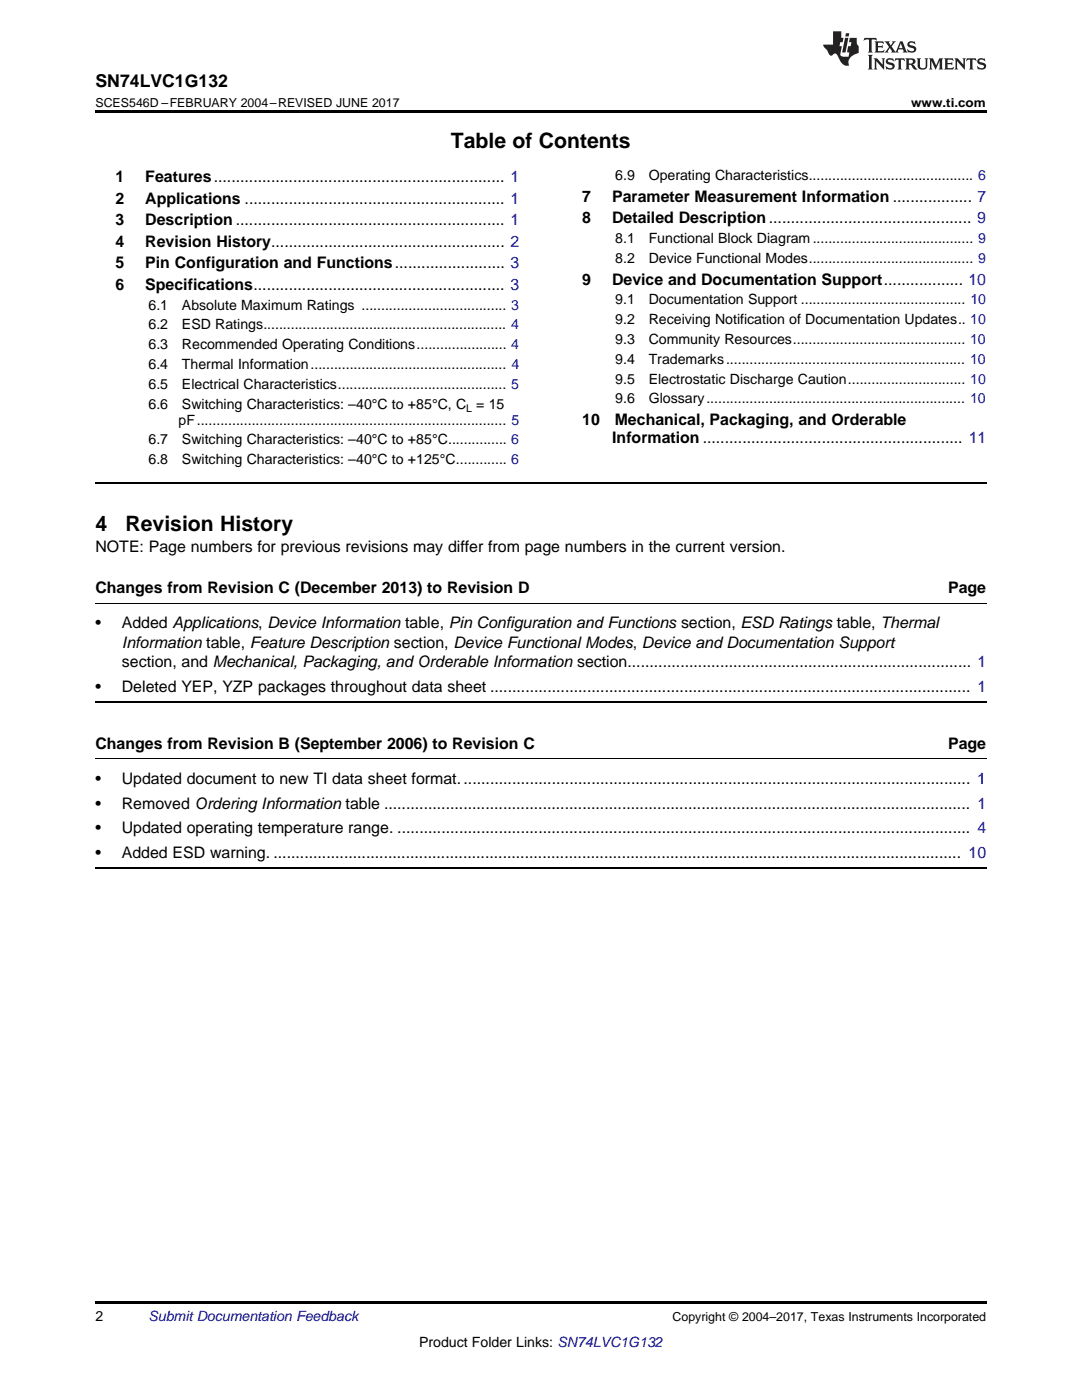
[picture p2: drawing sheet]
<svg xmlns="http://www.w3.org/2000/svg" width="216mm" height="279mm" viewBox="0 0 216 279" stroke-linecap="round" stroke-linejoin="round" font-family="sans-serif">
<defs><g id="words">
<g font-size="4.2">
<text x="90" y="29.6">Table of Contents</text>
<text x="19" y="105.9">4</text>
<text x="25" y="105.9">Revision History</text>
</g>
<text font-size="3.5" x="19" y="17.3">SN74LVC1G132</text>
<g font-size="3.2">
<text x="23" y="36.3">1</text>
<text x="23" y="40.6">2</text>
<text x="29" y="36.3">Features.................................................................. 1</text>
<text x="29" y="40.6">Applications ........................................................... 1</text>
<text x="116.2" y="40.3">7</text>
<text x="122.1" y="40.3">Parameter Measurement Information .................. 7</text>
<text x="23" y="44.9">3</text>
<text x="29" y="44.9">Description ............................................................. 1</text>
<text x="116.2" y="44.6">8</text>
<text x="122.1" y="44.6">Detailed Description.............................................. 9</text>
<text x="23" y="49.2">4</text>
<text x="23" y="53.6">5</text>
<text x="29" y="49.2">Revision History..................................................... 2</text>
<text x="29" y="53.6">Pin Configuration and Functions......................... 3</text>
<text x="23" y="57.9">6</text>
<text x="29" y="57.9">Specifications......................................................... 3</text>
<text x="116.2" y="56.8">9</text>
<text x="122.1" y="56.8">Device and Documentation Support.................. 10</text>
<text x="116.2" y="84.8">10</text>
<text x="122.2" y="88.3">Information ........................................................... 11</text>
<text x="122.7" y="84.8">Mechanical, Packaging, and Orderable</text>
<text x="19" y="110.2">NOTE: Page numbers for previous revisions may differ from page numbers in the current version.</text>
<text x="19" y="118.4">Changes from Revision C (December 2013) to Revision D</text>
<text x="189.2" y="118.4">Page</text>
<text x="19" y="125.4">•</text>
<text x="24.3" y="125.4">Added Applications, Device Information table, Pin Configuration and Functions section, ESD Ratings table, Thermal</text>
<text x="24.3" y="129.3">Information table, Feature Description section, Device Functional Modes, Device and Documentation Support</text>
<text x="24.3" y="133.2">section, and Mechanical, Packaging, and Orderable Information section.............................................................................. 1</text>
<text x="19" y="138.1">•</text>
<text x="24.3" y="138.1">Deleted YEP, YZP packages throughout data sheet ............................................................................................................. 1</text>
<text x="19" y="149.4">Changes from Revision B (September 2006) to Revision C</text>
<text x="189.2" y="149.4">Page</text>
<text x="19" y="156.5">•</text>
<text x="19" y="161.4">•</text>
<text x="24.3" y="156.5">Updated document to new TI data sheet format.................................................................................................................... 1</text>
<text x="24.3" y="161.4">Removed Ordering Information table ..................................................................................................................................... 1</text>
<text x="19" y="166.3">•</text>
<text x="24.3" y="166.3">Updated operating temperature range. .................................................................................................................................. 4</text>
<text x="19" y="171.3">•</text>
<text x="24.3" y="171.3">Added ESD warning. ............................................................................................................................................................ 10</text>
</g>
<g font-size="2.8">
<text x="122.8" y="36">6.9</text>
<text x="129.4" y="36">Operating Characteristics.......................................... 6</text>
<text x="122.8" y="48.5">8.1</text>
<text x="122.8" y="52.5">8.2</text>
<text x="129.4" y="48.5">Functional Block Diagram......................................... 9</text>
<text x="129.4" y="52.5">Device Functional Modes.......................................... 9</text>
<text x="29.6" y="61.8">6.1</text>
<text x="29.6" y="65.8">6.2</text>
<text x="36.3" y="61.8">Absolute Maximum Ratings ..................................... 3</text>
<text x="36.3" y="65.8">ESD Ratings.............................................................. 4</text>
<text x="122.8" y="60.7">9.1</text>
<text x="122.8" y="64.7">9.2</text>
<text x="129.4" y="60.7">Documentation Support .......................................... 10</text>
<text x="129.4" y="64.7">Receiving Notification of Documentation Updates.. 10</text>
<text x="29.6" y="69.7">6.3</text>
<text x="36.3" y="69.7">Recommended Operating Conditions....................... 4</text>
<text x="122.8" y="68.7">9.3</text>
<text x="129.4" y="68.7">Community Resources............................................ 10</text>
<text x="29.6" y="73.7">6.4</text>
<text x="29.6" y="77.6">6.5</text>
<text x="36.3" y="73.7">Thermal Information.................................................. 4</text>
<text x="36.3" y="77.6">Electrical Characteristics........................................... 5</text>
<text x="122.8" y="72.6">9.4</text>
<text x="122.8" y="76.6">9.5</text>
<text x="129.4" y="72.6">Trademarks............................................................. 10</text>
<text x="129.4" y="76.6">Electrostatic Discharge Caution.............................. 10</text>
<text x="29.6" y="81.6">6.6</text>
<text x="36.3" y="81.6">Switching Characteristics: –40°C to +85°C, C</text>
<text x="95" y="81.6">= 15</text>
<text x="122.8" y="80.5">9.6</text>
<text x="129.4" y="80.5">Glossary.................................................................. 10</text>
<text x="29.6" y="88.7">6.7</text>
<text x="35.6" y="84.7">pF............................................................................... 5</text>
<text x="36.3" y="88.7">Switching Characteristics: –40°C to +85°C............... 6</text>
<text x="29.6" y="92.6">6.8</text>
<text x="36.3" y="92.6">Switching Characteristics: –40°C to +125°C............. 6</text>
<text x="19" y="263.6">2</text>
<text x="83.6" y="268.9">Product Folder Links: SN74LVC1G132</text>
</g>
<text font-size="2.8" fill="#0000c8" x="29.6" y="263.6">Submit Documentation Feedback</text>
<g font-size="2.5">
<text x="19" y="21.4">SCES546D –FEBRUARY 2004–REVISED JUNE 2017</text>
<text x="181.8" y="21.4">www.ti.com</text>
<text x="134.2" y="263.6">Copyright © 2004–2017, Texas Instruments Incorporated</text>
</g>
<text font-size="2.1" x="93" y="82.1">L</text>
</g></defs>
<path d="M19 22h177.8v.5h-177.8zM19 259.7h177.8v.5h-177.8z" fill="#000"/>
<path d="M19 96.3h177.8M19 140.1h177.8M19 173.2h177.8" fill="none" stroke="#000" stroke-width=".35"/>
<path d="M19 120.4h177.8M19 151.5h177.8" fill="none" stroke="#000" stroke-width=".2"/>
<g fill="#231f20">
<path d="M172.5 7.6l-.1 .5 .4-.2h.6v.1v2.1l-.2 .4h.9l-.2-.4v-2.1l.1-.1h.5l.5 .2-.2-.5zM174.5 8.3l.2 .3v1.5l-.2 .4h1.8l.2-.6a1.04 1.04 0 0 1-1.3 .2v-.7h.6l.3 .2v-.6l-.3 .2h-.6v-.6l.8-.1 .4 .3-.2-.5zM176.5 8.3l.9 1.1-.9 1.1h.8l-.2-.2 .4-.7 .5 .7-.2 .2h1.5l-.2-.2 .2-.4h.9l.1 .4-.2 .2h1l-.3-.3-.7-1.9h-.5l-.9 2-.8-1 .9-1h-.8l.1 .3-.4 .5-.3-.6 .1-.2zM179.7 8.6l.4 1h-.7zM181.3 8.4a.63 .63 0 0 0-.2 .7 .63 .63 0 0 0 .6 .4l.6 .2 .1 .2a.75 .75 0 0 1-.7 .4 .75 .75 0 0 1-.6-.5l.1 .7 .1-.1a1.11 1.11 0 0 0 1.5-.6 1.13 1.13 0 0 0-1.2-.8l-.1-.4a1.04 1.04 0 0 1 1.2 .2l-.2-.5-.2 .1-.4-.2zM173.2 10.9l.2 .4v2.2l-.2 .4h1l-.3-.4v-2.2l.3-.4zM174.3 11.6l.3 .4v1.5l-.3 .4h.8l-.2-.4v-1.3l1.5 1.7v-1.9l.2-.4h-.7l.2 .4v.9l-1.1-1.3zM177 11.8a.62 .62 0 0 0-.2 .7 .62 .62 0 0 0 .6 .4l.6 .1 .1 .3a.76 .76 0 0 1-.7 .3 .76 .76 0 0 1-.7-.4l.2 .7 .1-.1a1.11 1.11 0 0 0 1.5-.6 1.13 1.13 0 0 0-1.2-.8l-.1-.4a1.04 1.04 0 0 1 1.2 .2l-.2-.6-.2 .1-.5-.1zM178.7 11.6l-.2 .6a.61 .61 0 0 1 .8-.3v1.6l-.2 .4h.9l-.2-.4v-1.6a.63 .63 0 0 1 .7 .3l-.1-.6zM180.6 11.6l.3 .4v1.5l-.3 .4h1l-.2-.2-.1-.8 .6 .2a.76 .76 0 0 0 1.2 .7l-1-1a.58 .58 0 0 0 .6-.5 .58 .58 0 0 0-.5-.6zM181.4 11.9h.1a.45 .45 0 0 1 .5 .1 .45 .45 0 0 1 .1 .5l-.8 .2zM182.9 11.6l.2 .2a2.17 2.17 0 0 0 .3 1.9 .99 .99 0 0 0 1.6-.6v-1.1l.2-.4h-.7l.2 .2a1.92 1.92 0 0 1-.2 1.8 .6 .6 0 0 1-.9-.5v-1.1l.2-.4zM185.4 11.6l.2 .4v1.5l-.2 .4h.7l-.2-.4v-1.4l.8 1.8 .8-1.8v1.4l-.2 .4h.9l-.2-.4v-1.5l.2-.4h-.8l-.6 1.5-.6-1.5zM188.4 11.6l.2 .4v1.5l-.2 .4h1.8l.1-.6a1.04 1.04 0 0 1-1.2 .1v-.6h.5l.4 .2v-.6l-.4 .2h-.5v-.7h.8l.3 .3-.1-.6zM190.5 11.6l.2 .4v1.5l-.2 .4h.7l-.2-.4v-1.3l1.5 1.7v-1.9l.2-.4h-.7l.2 .4v.9l-1.1-1.3zM192.9 11.6l-.1 .6a.61 .61 0 0 1 .7-.3l.1 1.6-.3 .4h1l-.3-.4 .1-1.6a.63 .63 0 0 1 .7 .3l-.1-.6zM195.2 11.8a.62 .62 0 0 0-.2 .7 .62 .62 0 0 0 .6 .4l.6 .1 .1 .3a.76 .76 0 0 1-.7 .3 .76 .76 0 0 1-.6-.4l.1 .7 .1-.1a1.11 1.11 0 0 0 1.6-.6 1.13 1.13 0 0 0-1.3-.8l-.1-.4a1.04 1.04 0 0 1 1.2 .2l-.1-.6-.2 .1-.5-.1z"/>
<path d="M166.2 6.3v2.6h-1.9v.4l.8 .9a.91 .91 0 0 0 1 .8 .56 .56 0 0 1 .5-.3 .56 .56 0 0 1 .5 .3l.4 .8a1.53 1.53 0 0 0 1.9 1.2 1.54 1.54 0 0 1 1-2.1l.9-.3v-1.4a1.52 1.52 0 0 1-.4-1.6h-1.3l-.2 .8h.5l-.2 .8h-.5l-.1 1v.2l.4 .1-.2 .8a1.93 1.93 0 0 1-1.6-.3l.3-1.8h-.5l.2-.8h.4l.2-.8h-.4v-1.3zM168.6 7.6l-.6 2.9h.7l.6-2.9zM168.8 6.6l-.1 .7h.6l.2-.7z"/>
</g>
<use href="#words"/>
</svg>
